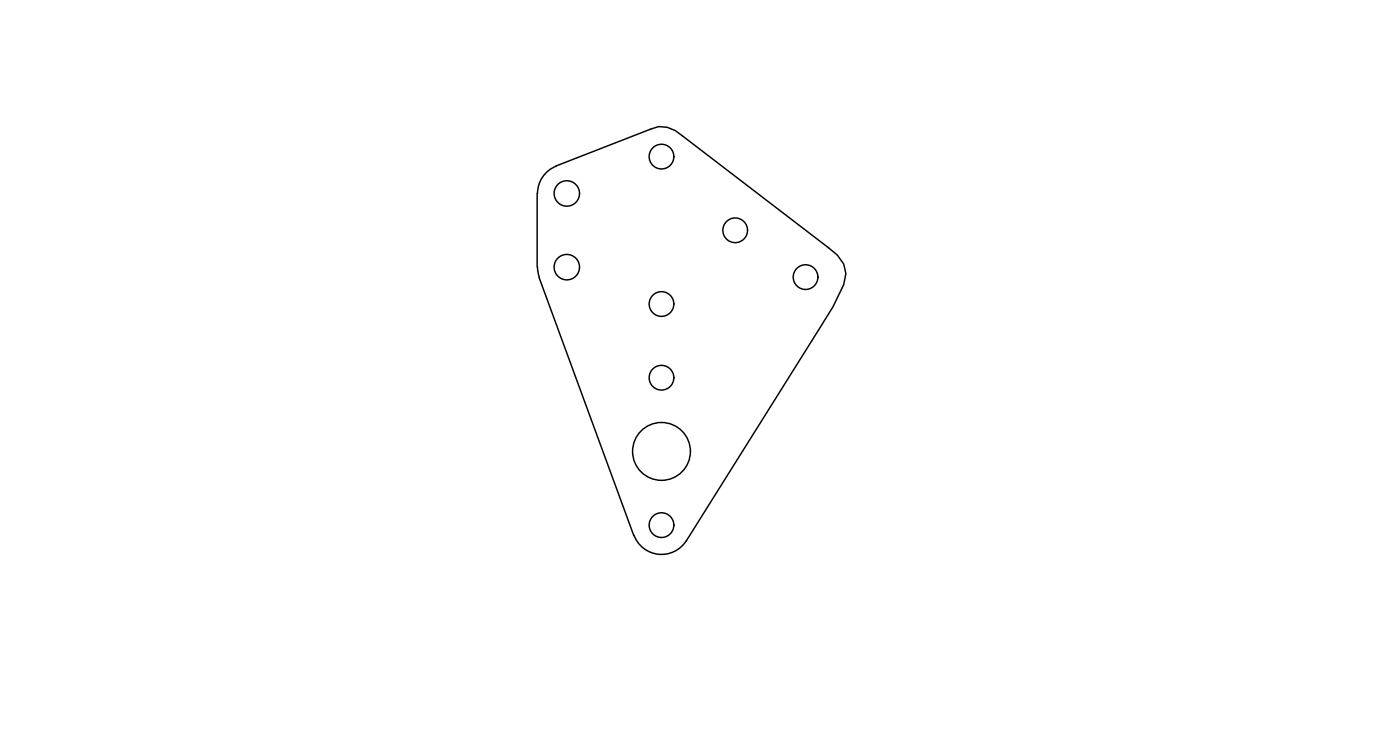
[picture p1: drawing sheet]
<svg xmlns="http://www.w3.org/2000/svg" width="241mm" height="127mm" viewBox="0 0 241 127" stroke-linecap="round" stroke-linejoin="round" font-family="sans-serif">
<!-- layer: 0 -->
<path d="M92.6 21.2v74.3v-74.3h54v74.3h-54h54h-54h54v-74.3z" fill="none" stroke="#fff" stroke-width=".17"/>
<g fill="none" stroke="#000" stroke-width=".25">
<path d="M92.6 33.3v12.7M95.8 28.6l16.3-6.3a4.8 4.8 0 0 1 5.5 1.1l26.7 20.6 1.1 1.5 .4 1.6-.4 2-1.8 3.8-25.3 40.3M95.9 28.6a5 5 0 0 0-3.3 4.7M92.6 46l.4 1.8M92.9 47.8l16.3 44.4M109.3 92.2a5 5 0 0 0 4.2 3.3 5 5 0 0 0 4.8-2.3"/>
<circle cx="97.7" cy="33.3" r="2.19"/>
<circle cx="114" cy="27" r="2.13"/>
<circle cx="126.7" cy="39.7" r="2.13"/>
<circle cx="97.7" cy="46" r="2.19"/>
<circle cx="114" cy="52.4" r="2.13"/>
<circle cx="138.8" cy="47.7" r="2.13"/>
<circle cx="114" cy="77.8" r="5"/>
<circle cx="114" cy="65.1" r="2.13"/>
<circle cx="114" cy="90.5" r="2.13"/>
</g>
</svg>
